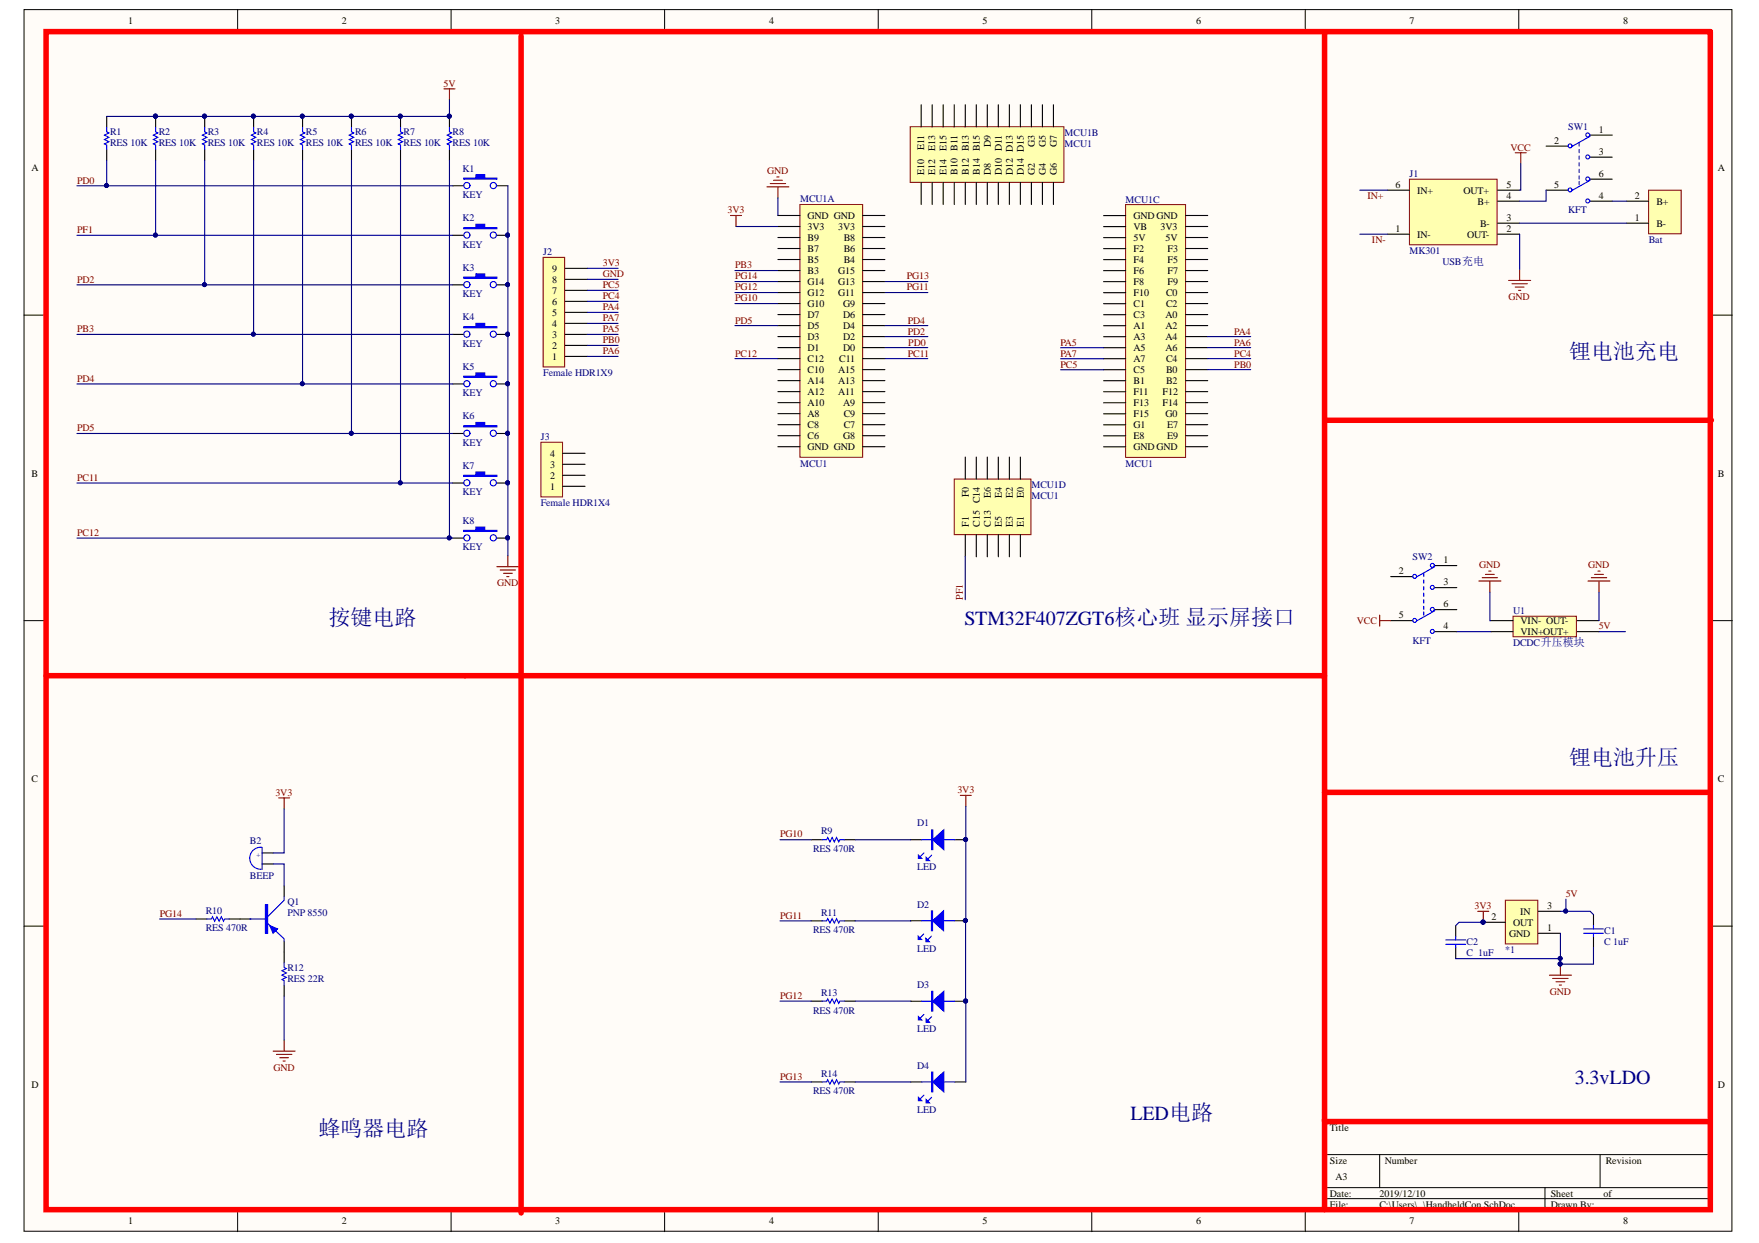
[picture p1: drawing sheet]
<svg xmlns="http://www.w3.org/2000/svg" width="297mm" height="210mm" viewBox="0 0 297 210" stroke-linecap="round" stroke-linejoin="round" font-family="sans-serif">
<defs><g id="words">
<g font-size="3.7" fill="#000080">
<text x="265" y="60.6">锂电池充电</text>
<text x="55.5" y="105.6">按键电路</text>
<text x="265" y="129.2">锂电池升压</text>
<text x="53.8" y="191.9">蜂鸣器电路</text>
</g>
<g font-size="3.4" fill="#000080">
<text x="162.9" y="105.6">STM32F407ZGT6核心班 显示屏接口</text>
<text x="265.9" y="183.1">3.3vLDO</text>
<text x="190.9" y="189.1">LED电路</text>
</g>
<g font-size="1.7">
<text x="21.6" y="4.1">1</text>
<text x="57.8" y="4.1">2</text>
<text x="93.8" y="4.1">3</text>
<text x="129.9" y="4.1">4</text>
<text x="165.9" y="4.1">5</text>
<text x="202" y="4.1">6</text>
<text x="238" y="4.1">7</text>
<text x="274.1" y="4.1">8</text>
<text x="270" y="22.5">1</text>
<text x="5.3" y="28.9">A</text>
<text x="156.1" y="29.5" transform="rotate(-90 156.1 29.5)">E10</text>
<text x="156.1" y="25.3" transform="rotate(-90 156.1 25.3)">E11</text>
<text x="157.9" y="29.5" transform="rotate(-90 157.9 29.5)">E12</text>
<text x="157.9" y="25.4" transform="rotate(-90 157.9 25.4)">E13</text>
<text x="159.8" y="29.5" transform="rotate(-90 159.8 29.5)">E14</text>
<text x="159.8" y="25.4" transform="rotate(-90 159.8 25.4)">E15</text>
<text x="161.7" y="29.5" transform="rotate(-90 161.7 29.5)">B10</text>
<text x="161.7" y="25.4" transform="rotate(-90 161.7 25.4)">B11</text>
<text x="163.6" y="29.5" transform="rotate(-90 163.6 29.5)">B12</text>
<text x="163.6" y="25.5" transform="rotate(-90 163.6 25.5)">B13</text>
<text x="165.5" y="29.5" transform="rotate(-90 165.5 29.5)">B14</text>
<text x="165.5" y="25.5" transform="rotate(-90 165.5 25.5)">B15</text>
<text x="167.3" y="29.5" transform="rotate(-90 167.3 29.5)">D8</text>
<text x="167.3" y="24.8" transform="rotate(-90 167.3 24.8)">D9</text>
<text x="169.2" y="29.5" transform="rotate(-90 169.2 29.5)">D10 D11</text>
<text x="171.1" y="29.5" transform="rotate(-90 171.1 29.5)">D12 D13</text>
<text x="172.9" y="29.5" transform="rotate(-90 172.9 29.5)">D14 D15</text>
<text x="174.8" y="29.5" transform="rotate(-90 174.8 29.5)">G2</text>
<text x="174.8" y="24.8" transform="rotate(-90 174.8 24.8)">G3</text>
<text x="176.6" y="29.5" transform="rotate(-90 176.6 29.5)">G4</text>
<text x="176.6" y="24.8" transform="rotate(-90 176.6 24.8)">G5</text>
<text x="178.5" y="29.5" transform="rotate(-90 178.5 29.5)">G6</text>
<text x="178.5" y="24.8" transform="rotate(-90 178.5 24.8)">G7</text>
<text x="262.5" y="24.3">2</text>
<text x="270" y="26.2">3</text>
<text x="270" y="29.9">6</text>
<text x="290.1" y="28.9">A</text>
<text x="235.7" y="31.8">6</text>
<text x="239.3" y="32.7">IN+</text>
<text x="247.1" y="32.7">OUT+</text>
<text x="249.5" y="34.6">B+</text>
<text x="254.4" y="31.8">5</text>
<text x="254.4" y="33.6">4</text>
<text x="262.5" y="31.8">5</text>
<text x="270" y="33.6">4</text>
<text x="276.1" y="33.6">2</text>
<text x="279.7" y="34.6">B+</text>
<text x="136.4" y="36.9">GND GND</text>
<text x="136.4" y="38.8">3V3</text>
<text x="136.4" y="40.6">B9</text>
<text x="141.5" y="38.8">3V3</text>
<text x="142.5" y="40.6">B8</text>
<text x="191.4" y="37">GND GND</text>
<text x="191.4" y="38.9">VB</text>
<text x="191.4" y="40.7">5V</text>
<text x="196" y="38.8">3V3</text>
<text x="196.8" y="40.6">5V</text>
<text x="235.7" y="39.2">1</text>
<text x="239.3" y="40.1">IN-</text>
<text x="247.7" y="40.1">OUT-</text>
<text x="249.9" y="38.3">B-</text>
<text x="254.4" y="37.3">3</text>
<text x="254.4" y="39.2">2</text>
<text x="276.1" y="37.3">1</text>
<text x="279.7" y="38.3">B-</text>
<text x="93.3" y="47.7">8</text>
<text x="93.3" y="45.9">9</text>
<text x="136.4" y="42.5">B7</text>
<text x="136.4" y="44.4">B5</text>
<text x="136.4" y="46.2">B3</text>
<text x="141.5" y="46.2">G15</text>
<text x="142.5" y="42.5">B6</text>
<text x="142.5" y="44.4">B4</text>
<text x="191.4" y="42.6">F2</text>
<text x="191.4" y="44.4">F4</text>
<text x="191.4" y="46.3">F6</text>
<text x="197.2" y="42.5">F3</text>
<text x="197.2" y="44.4">F5</text>
<text x="197.2" y="46.2">F7</text>
<text x="93.3" y="53.3">5</text>
<text x="93.3" y="51.5">6</text>
<text x="93.3" y="49.6">7</text>
<text x="136.4" y="48.1">G14</text>
<text x="136.4" y="49.9">G12</text>
<text x="136.4" y="51.8">G10</text>
<text x="136.4" y="53.6">D7</text>
<text x="141.5" y="48.1">G13</text>
<text x="141.5" y="49.9">G11</text>
<text x="142.4" y="51.8">G9</text>
<text x="142.4" y="53.6">D6</text>
<text x="191.4" y="48.2">F8</text>
<text x="191.4" y="50">F10</text>
<text x="191.4" y="51.9">C1</text>
<text x="191.4" y="53.7">C3</text>
<text x="196.8" y="53.6">A0</text>
<text x="196.9" y="49.9">C0</text>
<text x="196.9" y="51.8">C2</text>
<text x="197.2" y="48.1">F9</text>
<text x="93.3" y="58.9">2</text>
<text x="93.3" y="57">3</text>
<text x="93.3" y="55.2">4</text>
<text x="136.4" y="55.6">D5</text>
<text x="136.4" y="57.4">D3</text>
<text x="136.4" y="59.3">D1</text>
<text x="142.4" y="55.6">D4</text>
<text x="142.4" y="57.4">D2</text>
<text x="142.4" y="59.3">D0</text>
<text x="191.4" y="55.6">A1</text>
<text x="191.4" y="57.4">A3</text>
<text x="191.4" y="59.3">A5</text>
<text x="196.8" y="55.6">A2</text>
<text x="196.8" y="57.4">A4</text>
<text x="196.8" y="59.3">A6</text>
<text x="93.3" y="60.7">1</text>
<text x="136.4" y="61.2">C12</text>
<text x="136.4" y="63">C10</text>
<text x="136.4" y="64.9">A14</text>
<text x="141.5" y="63">A15</text>
<text x="141.5" y="64.9">A13</text>
<text x="141.7" y="61.2">C11</text>
<text x="191.4" y="61.2">A7</text>
<text x="191.4" y="63">C5</text>
<text x="191.4" y="64.9">B1</text>
<text x="196.9" y="61.2">C4</text>
<text x="196.9" y="63">B0</text>
<text x="196.9" y="64.9">B2</text>
<text x="136.4" y="66.7">A12</text>
<text x="136.4" y="68.6">A10</text>
<text x="136.4" y="70.5">A8</text>
<text x="141.5" y="66.7">A11</text>
<text x="142.4" y="68.6">A9</text>
<text x="142.5" y="70.5">C9</text>
<text x="191.4" y="66.7">F11</text>
<text x="191.4" y="68.6">F13</text>
<text x="191.4" y="70.5">F15</text>
<text x="196.3" y="66.7">F12</text>
<text x="196.3" y="68.6">F14</text>
<text x="196.8" y="70.5">G0</text>
<text x="92.9" y="77.1">4</text>
<text x="136.4" y="72.3">C8</text>
<text x="136.4" y="74.2">C6</text>
<text x="136.4" y="76">GND GND</text>
<text x="142.4" y="74.2">G8</text>
<text x="142.5" y="72.3">C7</text>
<text x="191.4" y="72.3">G1</text>
<text x="191.4" y="74.2">E8</text>
<text x="191.4" y="76">GND GND</text>
<text x="197.1" y="72.3">E7</text>
<text x="197.1" y="74.2">E9</text>
<text x="5.3" y="80.5">B</text>
<text x="92.9" y="82.7">1</text>
<text x="92.9" y="80.8">2</text>
<text x="92.9" y="79">3</text>
<text x="163.6" y="84" transform="rotate(-90 163.6 84)">F0</text>
<text x="290.1" y="80.5">B</text>
<text x="163.6" y="89" transform="rotate(-90 163.6 89)">F1</text>
<text x="165.5" y="89" transform="rotate(-90 165.5 89)">C15</text>
<text x="165.5" y="85" transform="rotate(-90 165.5 85)">C14</text>
<text x="167.3" y="89" transform="rotate(-90 167.3 89)">C13</text>
<text x="167.3" y="84.1" transform="rotate(-90 167.3 84.1)">E6</text>
<text x="169.2" y="89" transform="rotate(-90 169.2 89)">E5</text>
<text x="169.2" y="84.1" transform="rotate(-90 169.2 84.1)">E4</text>
<text x="171.1" y="89" transform="rotate(-90 171.1 89)">E3</text>
<text x="171.1" y="84.1" transform="rotate(-90 171.1 84.1)">E2</text>
<text x="172.9" y="89" transform="rotate(-90 172.9 89)">E1</text>
<text x="172.9" y="84.1" transform="rotate(-90 172.9 84.1)">E0</text>
<text x="243.8" y="95.1">1</text>
<text x="236.2" y="97">2</text>
<text x="243.8" y="98.8">3</text>
<text x="236.2" y="104.4">5</text>
<text x="243.8" y="102.6">6</text>
<text x="243.8" y="106.3">4</text>
<text x="256.8" y="107.2">VIN+OUT+</text>
<text x="256.8" y="105.3">VIN- OUT-</text>
<text x="5.3" y="132.1">C</text>
<text x="290.1" y="132.1">C</text>
<text x="251.9" y="155.4">2</text>
<text x="256.7" y="154.4">IN</text>
<text x="261.3" y="153.5">3</text>
<text x="254.8" y="158.1">GND</text>
<text x="255.5" y="156.3">OUT</text>
<text x="261.3" y="157.2">1</text>
<text x="5.3" y="183.7">D</text>
<text x="290.1" y="183.7">D</text>
<text x="224.6" y="190.9">Title</text>
<text x="224.6" y="196.5">Size</text>
<text x="233.9" y="196.5">Number</text>
<text x="271.2" y="196.5">Revision</text>
<text x="224.6" y="202.1">Date:</text>
<text x="224.6" y="203.9">File:</text>
<text x="225.5" y="199.3">A3</text>
<text x="232.9" y="202.1">2019/12/10</text>
<text x="232.9" y="203.9">C:\Users\..\HandheldCon.SchDoc</text>
<text x="261.9" y="202.1">Sheet</text>
<text x="261.9" y="203.9">Drawn By:</text>
<text x="270.8" y="202.1">of</text>
<text x="21.6" y="206.7">1</text>
<text x="57.8" y="206.7">2</text>
<text x="93.8" y="206.7">3</text>
<text x="129.9" y="206.7">4</text>
<text x="165.9" y="206.7">5</text>
<text x="202" y="206.7">6</text>
<text x="238" y="206.7">7</text>
<text x="274.1" y="206.7">8</text>
</g>
<g font-size="1.7" fill="#800000">
<text x="74.9" y="14.6">5V</text>
<text x="129.5" y="29.3">GND</text>
<text x="255.1" y="25.4">VCC</text>
<text x="13" y="31">PD0</text>
<text x="122.9" y="36">3V3</text>
<text x="230.9" y="33.6">IN+</text>
<text x="13" y="39.4">PF1</text>
<text x="231.7" y="41.1">IN-</text>
<text x="13" y="47.7">PD2</text>
<text x="101.8" y="44.9">3V3</text>
<text x="101.8" y="46.8">GND</text>
<text x="124.1" y="47.1">PG14</text>
<text x="124.1" y="45.3">PB3</text>
<text x="153.1" y="47.1">PG13</text>
<text x="101.8" y="48.7">PC5</text>
<text x="101.8" y="50.5">PC4</text>
<text x="101.8" y="52.4">PA4</text>
<text x="124.1" y="50.9">PG10</text>
<text x="124.1" y="49">PG12</text>
<text x="153.1" y="49">PG11</text>
<text x="254.8" y="50.7">GND</text>
<text x="13" y="56.1">PB3</text>
<text x="101.8" y="54.2">PA7</text>
<text x="101.8" y="56.1">PA5</text>
<text x="101.8" y="58">PB0</text>
<text x="101.8" y="59.8">PA6</text>
<text x="124.1" y="54.7">PD5</text>
<text x="153.3" y="56.5">PD2</text>
<text x="153.3" y="54.7">PD4</text>
<text x="153.4" y="58.4">PD0</text>
<text x="179.1" y="58.4">PA5</text>
<text x="208.4" y="56.5">PA4</text>
<text x="208.4" y="58.4">PA6</text>
<text x="13" y="64.5">PD4</text>
<text x="124.1" y="60.2">PC12</text>
<text x="153.3" y="60.2">PC11</text>
<text x="179.1" y="60.2">PA7</text>
<text x="179.1" y="62.1">PC5</text>
<text x="208.4" y="60.2">PC4</text>
<text x="208.4" y="62.1">PB0</text>
<text x="13" y="72.8">PD5</text>
<text x="13" y="81.2">PC11</text>
<text x="13" y="90.5">PC12</text>
<text x="249.8" y="95.9">GND</text>
<text x="268.2" y="95.9">GND</text>
<text x="84" y="99">GND</text>
<text x="162.6" y="101.3" transform="rotate(-90 162.6 101.3)">PF1</text>
<text x="229.1" y="105.3">VCC</text>
<text x="270" y="106.3">5V</text>
<text x="46.5" y="134.4">3V3</text>
<text x="161.7" y="134">3V3</text>
<text x="131.7" y="141.4">PG10</text>
<text x="27" y="154.9">PG14</text>
<text x="131.7" y="155.1">PG11</text>
<text x="249" y="153.5">3V3</text>
<text x="264.4" y="151.5">5V</text>
<text x="131.7" y="168.7">PG12</text>
<text x="261.7" y="168">GND</text>
<text x="46.2" y="180.9">GND</text>
<text x="131.7" y="182.3">PG13</text>
</g>
<g font-size="1.7" fill="#000080">
<text x="18.6" y="22.8">R1</text>
<text x="26.8" y="22.8">R2</text>
<text x="35.1" y="22.8">R3</text>
<text x="43.4" y="22.8">R4</text>
<text x="51.7" y="22.8">R5</text>
<text x="59.9" y="22.8">R6</text>
<text x="68.2" y="22.8">R7</text>
<text x="76.4" y="22.8">R8</text>
<text x="179.8" y="22.9">MCU1B</text>
<text x="264.8" y="21.9">SW1</text>
<text x="18.6" y="24.7">RES 10K</text>
<text x="26.8" y="24.7">RES 10K</text>
<text x="35.1" y="24.7">RES 10K</text>
<text x="43.4" y="24.7">RES 10K</text>
<text x="51.7" y="24.7">RES 10K</text>
<text x="59.9" y="24.7">RES 10K</text>
<text x="68.2" y="24.7">RES 10K</text>
<text x="76.4" y="24.7">RES 10K</text>
<text x="78.1" y="29">K1</text>
<text x="179.8" y="24.8">MCU1</text>
<text x="238" y="29.9">J1</text>
<text x="78.1" y="33.5">KEY</text>
<text x="135.1" y="34.1">MCU1A</text>
<text x="190.1" y="34.2">MCU1C</text>
<text x="264.8" y="36">KFT</text>
<text x="78.1" y="37.3">K2</text>
<text x="78.1" y="41.8">KEY</text>
<text x="278.4" y="41.1">Bat</text>
<text x="78.1" y="45.7">K3</text>
<text x="91.7" y="43.1">J2</text>
<text x="238" y="42.9">MK301</text>
<text x="243.6" y="44.8">USB充电</text>
<text x="78.1" y="50.2">KEY</text>
<text x="78.1" y="54.1">K4</text>
<text x="78.1" y="58.5">KEY</text>
<text x="78.1" y="62.4">K5</text>
<text x="91.7" y="63.5">Female HDR1X9</text>
<text x="78.1" y="66.9">KEY</text>
<text x="78.1" y="70.8">K6</text>
<text x="78.1" y="75.3">KEY</text>
<text x="91.3" y="74.3">J3</text>
<text x="78.1" y="79.2">K7</text>
<text x="78.1" y="83.6">KEY</text>
<text x="135.1" y="78.8">MCU1</text>
<text x="174.2" y="82.4">MCU1D</text>
<text x="190.1" y="78.8">MCU1</text>
<text x="78.1" y="88.5">K8</text>
<text x="91.3" y="85.5">Female HDR1X4</text>
<text x="174.2" y="84.2">MCU1</text>
<text x="78.1" y="92.9">KEY</text>
<text x="238.5" y="94.6">SW2</text>
<text x="255.5" y="103.7">U1</text>
<text x="238.5" y="108.7">KFT</text>
<text x="255.5" y="109.1">DCDC升压模块</text>
<text x="42.2" y="142.5">B2</text>
<text x="137.3" y="143.9">RES 470R</text>
<text x="138.7" y="140.9">R9</text>
<text x="154.9" y="139.6">D1</text>
<text x="42.2" y="148.5">BEEP</text>
<text x="154.9" y="147">LED</text>
<text x="34.8" y="154.3">R10</text>
<text x="48.5" y="152.7">Q1</text>
<text x="48.5" y="154.6">PNP 8550</text>
<text x="138.7" y="154.6">R11</text>
<text x="154.9" y="153.2">D2</text>
<text x="34.8" y="157.2">RES 470R</text>
<text x="137.3" y="157.6">RES 470R</text>
<text x="154.9" y="160.7">LED</text>
<text x="247.7" y="159.5">C2</text>
<text x="247.7" y="161.4">C 1uF</text>
<text x="254.2" y="160.9">*1</text>
<text x="270.9" y="157.6">C1</text>
<text x="270.9" y="159.5">C 1uF</text>
<text x="48.5" y="164">R12</text>
<text x="48.5" y="165.8">RES 22R</text>
<text x="154.9" y="166.8">D3</text>
<text x="137.3" y="171.2">RES 470R</text>
<text x="138.7" y="168.1">R13</text>
<text x="154.9" y="174.3">LED</text>
<text x="137.3" y="184.8">RES 470R</text>
<text x="138.7" y="181.8">R14</text>
<text x="154.9" y="180.5">D4</text>
<text x="154.9" y="187.9">LED</text>
</g>
<text font-size="1.2" fill="#000080" x="43.3" y="144.7">+</text>
</g></defs>
<g fill="#fffcf8" stroke="#000" stroke-width=".17">
<path d="M4.1 1.6h288.4v206.3h-288.4z"/>
<path d="M7.8 5.3h280.9v198.9h-280.9z"/>
</g>
<g fill="none" stroke="#000" stroke-width=".17">
<path d="M40.1 1.6v3.7M76.2 1.6v3.7M112.2 1.6v3.7M148.3 1.6v3.7M184.4 1.6v3.7M220.4 1.6v3.7M256.5 1.6v3.7M4.1 53.2h3.7M288.8 53.2h3.7M4.1 104.8h3.7M288.8 104.8h3.7M4.1 156.4h3.7"/>
<path d="M288.8 156.4h3.7M223.7 195h65.1M233 195v5.6M270.2 195v5.6M288.8 189.4h-65.1v14.9M40.1 204.3v3.7M76.2 204.3v3.7M112.2 204.3v3.7M148.3 204.3v3.7M184.4 204.3v3.7M220.4 204.3v3.7M223.7 200.6h65.1"/>
<path d="M223.7 202.4h65.1M256.5 204.3v3.7M260.9 200.6v3.7"/>
</g>
<path d="M135.1 34.5h10.6v42.7h-10.6z" fill="#ffffb0" stroke="#800000" stroke-width=".17"/>
<g fill="none" stroke="#000" stroke-width=".19">
<path d="M131.4 36.4h3.7M131.4 38.2h3.7M145.7 36.4h3.7M145.7 38.2h3.7M131.4 40.1h3.7M131.4 42h3.7M131.4 43.8h3.7M131.4 45.7h3.7M131.4 47.5h3.7M131.4 49.4h3.7M131.4 51.3h3.7M131.4 53.1h3.7"/>
<path d="M131.4 55h3.7M131.4 56.8h3.7M131.4 58.7h3.7M145.7 40.1h3.7M145.7 42h3.7M145.7 43.8h3.7M145.7 45.7h3.7M145.7 47.5h3.7M145.7 49.4h3.7M145.7 51.3h3.7M145.7 53.1h3.7M145.7 55h3.7"/>
<path d="M145.7 56.8h3.7M145.7 58.7h3.7M131.4 60.6h3.7M131.4 62.4h3.7M131.4 64.3h3.7M131.4 66.1h3.7M131.4 68h3.7M131.4 69.9h3.7M131.4 71.7h3.7M131.4 73.6h3.7M131.4 75.4h3.7M145.7 60.6h3.7"/>
<path d="M145.7 62.4h3.7M145.7 64.3h3.7M145.7 66.1h3.7M145.7 68h3.7M145.7 69.9h3.7M145.7 71.7h3.7M145.7 73.6h3.7M145.7 75.4h3.7"/>
</g>
<path d="M153.7 21.4h26v9.4h-26z" fill="#ffffb0" stroke="#800000" stroke-width=".17"/>
<g fill="none" stroke="#000" stroke-width=".19">
<path d="M155.6 17.7v3.7M157.4 17.7v3.7M159.3 17.7v3.7M161.1 17.7v3.7M163 17.7v3.7M164.9 17.7v3.7M166.7 17.7v3.7M168.6 17.7v3.7M170.4 17.7v3.7M172.3 17.7v3.7M174.2 17.7v3.7M176 17.7v3.7"/>
<path d="M177.9 17.7v3.7M155.6 30.8v3.7M157.4 30.8v3.7M159.3 30.8v3.7M161.1 30.8v3.7M163 30.8v3.7M164.9 30.8v3.7M166.7 30.8v3.7M168.6 30.8v3.7M170.4 30.8v3.7M172.3 30.8v3.7M174.2 30.8v3.7"/>
<path d="M176 30.8v3.7M177.9 30.8v3.7"/>
</g>
<path d="M190.1 34.5h10.1v42.7h-10.1z" fill="#ffffb0" stroke="#800000" stroke-width=".17"/>
<g fill="none" stroke="#000" stroke-width=".19">
<path d="M186.4 36.4h3.7M186.4 38.3h3.7M200.2 36.4h3.7M200.2 38.2h3.7M186.4 40.1h3.7M186.4 42h3.7M186.4 43.8h3.7M186.4 45.7h3.7M186.4 47.6h3.7M186.4 49.4h3.7M186.4 51.3h3.7M186.4 53.1h3.7"/>
<path d="M186.4 55h3.7M186.4 56.9h3.7M186.4 58.7h3.7M200.2 40.1h3.7M200.2 42h3.7M200.2 43.8h3.7M200.2 45.7h3.7M200.2 47.5h3.7M200.2 49.4h3.7M200.2 51.3h3.7M200.2 53.1h3.7M200.2 55h3.7"/>
<path d="M200.2 56.8h3.7M200.2 58.7h3.7M186.4 60.6h3.7M186.4 62.4h3.7M186.4 64.3h3.7M186.4 66.2h3.7M186.4 68h3.7M186.4 69.9h3.7M186.4 71.7h3.7M186.4 73.6h3.7M186.4 75.5h3.7M200.2 60.6h3.7"/>
<path d="M200.2 62.4h3.7M200.2 64.3h3.7M200.2 66.1h3.7M200.2 68h3.7M200.2 69.9h3.7M200.2 71.7h3.7M200.2 73.6h3.7M200.2 75.4h3.7"/>
</g>
<path d="M161.1 80.9h13v9.4h-13z" fill="#ffffb0" stroke="#800000" stroke-width=".17"/>
<g fill="none" stroke="#000" stroke-width=".19">
<path d="M76.5 31.4h1.8M83.9 31.4h1.9M163 77.2v3.7M164.9 77.2v3.7M166.7 77.2v3.7M168.6 77.2v3.7M170.4 77.2v3.7M172.3 77.2v3.7M163 90.3v3.7M164.9 90.3v3.7M166.7 90.3v3.7M168.6 90.3v3.7"/>
<path d="M170.4 90.3v3.7M172.3 90.3v3.7"/>
</g>
<path d="M78.3 30.1h2.1v-.6h1.5v.6h2v.2h-5.6z" fill-rule="evenodd" fill="#00f"/>
<g fill="none" stroke="#00f" stroke-width=".19">
<path d="M78.3 30.1h2.1v-.6h1.5v.6h2v.2h-5.6z"/>
<circle cx="78.8" cy="31.3" r=".52"/>
<circle cx="83.3" cy="31.3" r=".52"/>
</g>
<path d="M76.5 39.7h1.8M83.9 39.7h1.9" fill="none" stroke="#000" stroke-width=".19"/>
<circle cx="85.7" cy="39.7" r=".33" fill="#000080" stroke="#000080" stroke-width=".17"/>
<path d="M78.3 38.4h2.1v-.5h1.5v.5h2v.2h-5.6z" fill-rule="evenodd" fill="#00f"/>
<g fill="none" stroke="#00f" stroke-width=".19">
<path d="M78.3 38.4h2.1v-.5h1.5v.5h2v.2h-5.6z"/>
<circle cx="78.8" cy="39.7" r=".52"/>
<circle cx="83.3" cy="39.7" r=".52"/>
</g>
<g fill="#000080" stroke="#000080" stroke-width=".17">
<circle cx="85.7" cy="39.7" r=".33"/>
<circle cx="85.7" cy="48.1" r=".33"/>
</g>
<path d="M76.5 48.1h1.8M83.9 48.1h1.9" fill="none" stroke="#000" stroke-width=".19"/>
<path d="M78.3 46.8h2.1v-.6h1.5v.6h2v.2h-5.6z" fill-rule="evenodd" fill="#00f"/>
<g fill="none" stroke="#00f" stroke-width=".19">
<path d="M78.3 46.8h2.1v-.6h1.5v.6h2v.2h-5.6z"/>
<circle cx="78.8" cy="48.1" r=".52"/>
<circle cx="83.3" cy="48.1" r=".52"/>
</g>
<g fill="#000080" stroke="#000080" stroke-width=".17">
<circle cx="85.7" cy="48.1" r=".33"/>
<circle cx="85.7" cy="56.4" r=".33"/>
</g>
<path d="M76.5 56.5h1.8M83.9 56.5h1.9" fill="none" stroke="#000" stroke-width=".19"/>
<path d="M78.3 55.2h2.1v-.6h1.5v.6h2v.2h-5.6z" fill-rule="evenodd" fill="#00f"/>
<g fill="none" stroke="#00f" stroke-width=".19">
<path d="M78.3 55.2h2.1v-.6h1.5v.6h2v.2h-5.6z"/>
<circle cx="78.8" cy="56.4" r=".52"/>
<circle cx="83.3" cy="56.4" r=".52"/>
</g>
<g fill="#000080" stroke="#000080" stroke-width=".17">
<circle cx="85.7" cy="56.4" r=".33"/>
<circle cx="85.7" cy="64.8" r=".33"/>
</g>
<path d="M76.5 64.8h1.8M83.9 64.8h1.9" fill="none" stroke="#000" stroke-width=".19"/>
<path d="M78.3 63.5h2.1v-.5h1.5v.5h2v.2h-5.6z" fill-rule="evenodd" fill="#00f"/>
<g fill="none" stroke="#00f" stroke-width=".19">
<path d="M78.3 63.5h2.1v-.5h1.5v.5h2v.2h-5.6z"/>
<circle cx="78.8" cy="64.8" r=".52"/>
<circle cx="83.3" cy="64.8" r=".52"/>
</g>
<g fill="#000080" stroke="#000080" stroke-width=".17">
<circle cx="85.7" cy="64.8" r=".33"/>
<circle cx="85.7" cy="73.2" r=".33"/>
</g>
<path d="M76.5 73.2h1.8M83.9 73.2h1.9" fill="none" stroke="#000" stroke-width=".19"/>
<path d="M78.3 71.9h2.1v-.6h1.5v.6h2v.2h-5.6z" fill-rule="evenodd" fill="#00f"/>
<g fill="none" stroke="#00f" stroke-width=".19">
<path d="M18 21.5v.8l.4 .1-.8 .4 .8 .4-.8 .4 .8 .3-.8 .4 .4 .2v.7M26.3 21.5v.8l.4 .1-.8 .4 .8 .4-.8 .4 .8 .3-.8 .4 .4 .2v.7M34.6 21.5v.8l.3 .1-.7 .4 .7 .4-.7 .4 .7 .3-.7 .4 .4 .2v.7M42.8 21.5v.8l.4 .1-.7 .4 .7 .4-.7 .4 .7 .3-.7 .4 .3 .2v.7M51.1 21.5v.8l.4 .1-.8 .4 .8 .4-.8 .4 .8 .3-.8 .4 .4 .2v.7M59.4 21.5v.8l.3 .1-.7 .4 .7 .4-.7 .4 .7 .3-.7 .4 .4 .2v.7M78.3 71.9h2.1v-.6h1.5v.6h2v.2h-5.6zM44.2 143.1a1.86 1.86 0 0 0-2 1.8 1.86 1.86 0 0 0 1.9 1.9M44.3 143.1v3.7M44.8 152.8h.4v4.8h-.4z"/>
<circle cx="78.8" cy="73.2" r=".52"/>
<circle cx="83.3" cy="73.2" r=".52"/>
</g>
<g fill="#000080" stroke="#000080" stroke-width=".17">
<circle cx="85.7" cy="73.2" r=".33"/>
<circle cx="26.2" cy="19.6" r=".33"/>
<circle cx="34.5" cy="19.6" r=".33"/>
<circle cx="42.8" cy="19.6" r=".33"/>
<circle cx="51" cy="19.6" r=".33"/>
<circle cx="59.3" cy="19.6" r=".33"/>
</g>
<path d="M75 15h1.8M75.9 15v1.9M83.9 95.7h3.7M84.5 96.3h2.6M85 96.8h1.5M85.6 97.4h.3M85.8 93.8v1.9" fill="none" stroke="#800000" stroke-width=".19"/>
<g fill="none" stroke="#000" stroke-width=".19">
<path d="M18 19.7v1.8M26.3 19.7v1.8M34.6 19.7v1.8M42.8 19.7v1.8M51.1 19.7v1.8M59.4 19.7v1.8M18 25.2v1.9M26.3 25.2v1.9M34.6 25.2v1.9M42.8 25.2v1.9M51.1 25.2v1.9M59.4 25.2v1.9"/>
<path d="M40.5 155.2h1.9M44.3 144h1.8M44.3 145.9h1.8M48 149.6v1.9M48 158.9v1.9"/>
</g>
<path d="M45 152.8v4.8" fill="none" stroke="#00f" stroke-width=".37"/>
<path d="M45.6 156.3l1.3 .6-.8 .7z" fill="#00f"/>
<path d="M35 155.2h.7l.2-.4 .4 .8 .3-.8 .4 .8 .4-.8 .3 .8 .2-.4h.8M42.2 155.2h2.6M45.2 155.9l2.8 2.6v.4M45.6 156.3l1.3 .6-.8 .7zM48 151.5v.5l-2.8 2.8M48 162.6v.8l.4 .2-.8 .3 .8 .4-.8 .4 .8 .3-.8 .4 .4 .2v.7" fill="none" stroke="#00f" stroke-width=".19"/>
<path d="M47.1 134.7h1.8M48 134.7v1.9M46.1 177.5h3.7M46.7 178.1h2.6M47.2 178.6h1.5M47.8 179.2h.4M48 175.6v1.9" fill="none" stroke="#800000" stroke-width=".19"/>
<path d="M33.1 155.2h1.9M38.7 155.2h1.8M48 160.8v1.8M48 166.3v1.9" fill="none" stroke="#000" stroke-width=".19"/>
<path d="M254.2 152h5.5v7.4h-5.5z" fill="#ffffb0" stroke="#800000" stroke-width=".17"/>
<path d="M245.8 156.3v1.9M250.5 155.7h3.7M259.8 153.9h3.7M259.8 157.6h3.7M269.1 154.4v1.9M269.1 158.2v1.8M245.8 160v1.9" fill="none" stroke="#000" stroke-width=".19"/>
<g fill="#000080" stroke="#000080" stroke-width=".17">
<circle cx="250.4" cy="155.7" r=".33"/>
<circle cx="263.5" cy="162.8" r=".33"/>
</g>
<path d="M249.5 153.9h1.9M250.5 153.9v1.8M261.6 164.7h3.8M262.2 165.2h2.6M262.8 165.8h1.4M263.3 166.3h.4M263.5 162.8v1.9" fill="none" stroke="#800000" stroke-width=".19"/>
<path d="M244.1 159.5h3.4M244.1 158.7h3.4M245.8 158.2v.5M245.8 159.5v.5M267.4 157.6h3.4M267.4 156.9h3.4M269.1 156.3v.6M269.1 157.6v.6" fill="none" stroke="#00f" stroke-width=".19"/>
<path d="M255.5 104.1h10.7v3.4h-10.7z" fill="#ffffb0" stroke="#800000" stroke-width=".17"/>
<path d="M251.8 106.7h3.7M251.8 104.8h3.7M266.3 106.7h3.7M266.3 104.8h3.7" fill="none" stroke="#000" stroke-width=".19"/>
<path d="M249.7 98.1h3.8M250.3 97.6h2.6M250.8 97h1.5M251.4 96.4h.4M251.6 98.1v1.9M268.2 98.1h3.7M268.7 97.6h2.6M269.3 97h1.5M269.8 96.4h.4M270 98.1v1.9" fill="none" stroke="#800000" stroke-width=".19"/>
<path d="M278.4 32.1h5.5v7.4h-5.5z" fill="#ffffb0" stroke="#800000" stroke-width=".17"/>
<path d="M274.7 37.7h3.7M274.7 34h3.7" fill="none" stroke="#000" stroke-width=".19"/>
<path d="M238 30.3h14.8v11h-14.8z" fill="#ffffb0" stroke="#800000" stroke-width=".17"/>
<g fill="none" stroke="#000" stroke-width=".19">
<path d="M234.3 32.1h3.7M234.3 39.6h3.7M252.9 32.1h3.7M252.9 39.6h3.7M252.9 37.7h3.7M252.9 34h3.7M261.1 32.1h3.7M261.1 24.7h3.7M268.5 34h3.8M268.5 22.8h3.8M268.5 26.5h3.8M268.5 30.3h3.8"/>
<path d="M76.5 81.6h1.8M83.9 81.6h1.9M234.8 97.4h3.8M242.3 95.5h3.7M242.3 99.2h3.7M234.8 104.8h3.8M242.3 102.9h3.7M242.3 106.7h3.7"/>
</g>
<path d="M255.9 25.8h1.8M256.8 25.8v1.9M254.8 47.4h3.7M255.3 47.9h2.6M255.9 48.5h1.5M256.4 49h.4M256.6 45.5v1.9M233 103.9v1.8M233 104.8h1.8" fill="none" stroke="#800000" stroke-width=".19"/>
<g fill="none" stroke="#00f" stroke-width=".19">
<path d="M266.7 24.1v.6M266.7 25.2v.6M266.7 26.4v.5M266.7 27.5v.5M266.7 28.6v.5M266.7 29.7v.6M266.7 30.6v.6M268.5 23l-2.9 1.7M268.5 30.4l-2.9 1.7M240.4 96.8v.6M240.4 97.9v.6M240.4 99v.6"/>
<path d="M242.3 95.7l-3 1.7M240.4 100.2v.5M240.4 101.3v.5M240.4 102.4v.5M240.4 103.3v.6M242.3 103.1l-3 1.7"/>
<circle cx="265.1" cy="32.1" r=".33"/>
<circle cx="265.1" cy="24.6" r=".33"/>
<circle cx="268.1" cy="33.9" r=".33"/>
<circle cx="268.1" cy="26.5" r=".33"/>
<circle cx="268.1" cy="22.8" r=".33"/>
<circle cx="268.1" cy="30.2" r=".33"/>
<circle cx="238.9" cy="97.3" r=".33"/>
<circle cx="241.9" cy="99.2" r=".33"/>
<circle cx="241.9" cy="95.5" r=".33"/>
<circle cx="238.9" cy="104.8" r=".33"/>
<circle cx="241.9" cy="106.6" r=".33"/>
<circle cx="241.9" cy="102.9" r=".33"/>
</g>
<circle cx="85.7" cy="81.5" r=".33" fill="#000080" stroke="#000080" stroke-width=".17"/>
<path d="M78.3 80.3h2.1v-.6h1.5v.6h2v.2h-5.6z" fill-rule="evenodd" fill="#00f"/>
<g fill="none" stroke="#00f" stroke-width=".19">
<path d="M67.6 21.5v.8l.4 .1-.7 .4 .7 .4-.7 .4 .7 .3-.7 .4 .3 .2v.7M78.3 80.3h2.1v-.6h1.5v.6h2v.2h-5.6zM155.7 141.8h5.5M156 144l-.7 .8M157.3 144.4l-.7 .8"/>
<circle cx="78.8" cy="81.5" r=".52"/>
<circle cx="83.3" cy="81.5" r=".52"/>
</g>
<g fill="#000080" stroke="#000080" stroke-width=".17">
<circle cx="85.7" cy="81.5" r=".33"/>
<circle cx="67.6" cy="19.6" r=".33"/>
<circle cx="163.1" cy="141.8" r=".33"/>
</g>
<path d="M67.6 19.7v1.8M67.6 25.2v1.9M153.8 141.8h1.9M161.2 141.8h1.9" fill="none" stroke="#000" stroke-width=".19"/>
<path d="M129.5 31.6h3.7M130.1 31h2.6M130.6 30.4h1.5M131.2 29.9h.3M131.4 31.6v1.8" fill="none" stroke="#800000" stroke-width=".19"/>
<path d="M157.5 141.8l1.9-1.7v3.4z" fill="#00f"/>
<path d="M157.3 140.1h.2v3.4h-.2zM157.4 140.1v3.4M157.5 141.8l1.9-1.7v3.4z" fill="none" stroke="#00f" stroke-width=".19"/>
<path d="M155.1 144.4l.6 .6h-.6z" fill="#00f"/>
<path d="M155.1 144.4l.6 .6h-.6z" fill="none" stroke="#00f" stroke-width=".19"/>
<path d="M156.4 144.8l.6 .5h-.6z" fill="#00f"/>
<path d="M155.6 155.5h5.6M156 157.7l-.8 .8M156.4 144.8l.6 .5h-.6zM157.3 158.1l-.8 .7" fill="none" stroke="#00f" stroke-width=".19"/>
<g fill="#000080" stroke="#000080" stroke-width=".17">
<circle cx="163.1" cy="141.8" r=".33"/>
<circle cx="163" cy="155.5" r=".33"/>
</g>
<path d="M153.8 155.5h1.8M161.2 155.5h1.9" fill="none" stroke="#000" stroke-width=".19"/>
<path d="M157.5 155.5l1.8-1.7v3.4z" fill="#00f"/>
<path d="M157.3 153.8h.2v3.4h-.2zM157.4 153.8v3.4M157.5 155.5l1.8-1.7v3.4z" fill="none" stroke="#00f" stroke-width=".19"/>
<path d="M155.1 158.1l.5 .5h-.5z" fill="#00f"/>
<path d="M155.1 158.1l.5 .5h-.5z" fill="none" stroke="#00f" stroke-width=".19"/>
<path d="M156.4 158.5l.5 .5h-.5z" fill="#00f"/>
<path d="M156.4 158.5l.5 .5h-.5zM155.7 169.1h5.5M156 171.3l-.7 .8M157.3 171.7l-.7 .7" fill="none" stroke="#00f" stroke-width=".19"/>
<g fill="#000080" stroke="#000080" stroke-width=".17">
<circle cx="163" cy="155.5" r=".33"/>
<circle cx="163.1" cy="169" r=".33"/>
</g>
<path d="M153.8 169.1h1.9M161.2 169.1h1.9" fill="none" stroke="#000" stroke-width=".19"/>
<path d="M157.5 169.1l1.9-1.7v3.4z" fill="#00f"/>
<path d="M157.3 167.4h.2v3.4h-.2zM157.4 167.4v3.4M157.5 169.1l1.9-1.7v3.4z" fill="none" stroke="#00f" stroke-width=".19"/>
<path d="M155.1 171.7l.6 .5h-.6z" fill="#00f"/>
<path d="M155.1 171.7l.6 .5h-.6z" fill="none" stroke="#00f" stroke-width=".19"/>
<path d="M156.4 172.1l.6 .5h-.6z" fill="#00f"/>
<path d="M156.4 172.1l.6 .5h-.6zM155.7 182.7h5.5M156 184.9l-.7 .8M157.3 185.3l-.7 .8" fill="none" stroke="#00f" stroke-width=".19"/>
<circle cx="163.1" cy="169" r=".33" fill="#000080" stroke="#000080" stroke-width=".17"/>
<path d="M153.8 182.7h1.9M161.2 182.7h1.9" fill="none" stroke="#000" stroke-width=".19"/>
<path d="M157.5 182.7l1.9-1.7v3.4z" fill="#00f"/>
<path d="M157.3 181h.2v3.4h-.2zM157.4 181v3.4M157.5 182.7l1.9-1.7v3.4z" fill="none" stroke="#00f" stroke-width=".19"/>
<path d="M155.1 185.3l.6 .6h-.6z" fill="#00f"/>
<path d="M155.1 185.3l.6 .6h-.6z" fill="none" stroke="#00f" stroke-width=".19"/>
<path d="M156.4 185.7l.6 .5h-.6z" fill="#00f"/>
<path d="M138.8 141.8h.8l.2-.4 .3 .8 .4-.8 .4 .8 .4-.8 .3 .8 .2-.4h.8M138.8 155.5h.8l.2-.4 .3 .8 .4-.8 .4 .8 .4-.8 .3 .8 .2-.4h.8M138.8 169.1h.8l.2-.4 .3 .7 .4-.7 .4 .7 .4-.7 .3 .7 .2-.3h.8M138.8 182.7h.8l.2-.4 .3 .8 .4-.8 .4 .8 .4-.8 .3 .8 .2-.4h.8M156.4 185.7l.6 .5h-.6z" fill="none" stroke="#00f" stroke-width=".19"/>
<path d="M137 141.8h1.8M137 155.5h1.8M142.6 141.8h1.8M142.6 155.5h1.8M137 169.1h1.8M142.6 169.1h1.8M137 182.7h1.8M142.6 182.7h1.8" fill="none" stroke="#000" stroke-width=".19"/>
<path d="M123.4 36.4h1.8M124.3 36.4v1.8M162.2 134.3h1.8M163.1 134.3v1.9" fill="none" stroke="#800000" stroke-width=".19"/>
<path d="M7.8 5.3h281v199h-281zM88 6.1v198.7M223.7 5.3v184.1M223.9 71h65.1M7.8 114.1h215.9M223.7 133.8h65.1M288.8 189.4h-65.1v14.9" fill="none" stroke="#f00" stroke-width=".93"/>
<path d="M91.7 43.5h3.6v18.5h-3.6z" fill="#ffffb0" stroke="#800000" stroke-width=".17"/>
<g fill="none" stroke="#000" stroke-width=".19">
<path d="M75.9 19.7v1.8M75.9 25.2v1.9M95.4 58.3h3.8M95.4 56.5h3.8M95.4 54.6h3.8M95.4 52.8h3.8M95.4 50.9h3.8M95.4 49h3.8M95.4 47.2h3.8M95.4 45.3h3.8M95.4 60.2h3.8M76.5 90.9h1.8"/>
<path d="M83.9 90.9h1.9"/>
</g>
<g fill="#000080" stroke="#000080" stroke-width=".17">
<circle cx="75.9" cy="19.6" r=".33"/>
<circle cx="85.7" cy="90.8" r=".33"/>
</g>
<path d="M75.9 21.5v.8l.4 .1-.8 .4 .8 .4-.8 .4 .8 .3-.8 .4 .4 .2v.7" fill="none" stroke="#00f" stroke-width=".19"/>
<path d="M78.3 89.6h2.1v-.6h1.5v.6h2v.1h-5.6z" fill-rule="evenodd" fill="#00f"/>
<g fill="none" stroke="#00f" stroke-width=".19">
<path d="M78.3 89.6h2.1v-.6h1.5v.6h2v.1h-5.6z"/>
<circle cx="78.8" cy="90.8" r=".52"/>
<circle cx="83.3" cy="90.8" r=".52"/>
</g>
<circle cx="85.7" cy="90.8" r=".33" fill="#000080" stroke="#000080" stroke-width=".17"/>
<path d="M91.3 74.7h3.7v9.2h-3.7z" fill="#ffffb0" stroke="#800000" stroke-width=".17"/>
<path d="M95.1 78.4h3.7M95.1 76.5h3.7M95.1 82.1h3.7M95.1 80.3h3.7" fill="none" stroke="#000" stroke-width=".19"/>
<g fill="none" stroke="#000080" stroke-width=".19">
<path d="M75.9 16.9v2.8h-57.9M13 31.4h63.5M18 27.1v4.3M26.3 27.1v12.6h-13.3M26.3 39.7h50.2M34.6 27.1v21M42.8 27.1v29.4h-29.8M51.1 27.1v37.7h25.4M59.4 27.1v46.1h17.1M67.6 27.1v54.5h8.9M75.9 27.1v63.8h.6M85.8 31.4v62.4"/>
<path d="M124.3 38.2h7.1M131.4 33.4v3M229.6 39.6h4.7M229.6 32.1h4.7M256.6 37.7h18.1M256.6 39.6v5.9M256.8 27.7v4.4h-.2M261.1 32.1v1.9h-4.5M272.3 34h2.4M13 48.1h63.5M42.8 56.5h33.7M99.2 45.3h5.2"/>
<path d="M99.2 47.2h5.2M99.2 49h5.2M99.2 50.9h5.2M99.2 52.8h5.2M99.2 54.6h5.2M99.2 56.5h5.2M99.2 58.3h5.2M124.1 47.5h7.3M124.1 49.4h7.3M124.1 51.3h7.3M124.1 55h7.3M124.1 45.7h7.3"/>
<path d="M149.4 47.5h7.3M149.4 49.4h7.3M149.4 56.8h7.3M149.4 55h7.3M149.4 58.7h7.3M179.1 58.7h7.3M203.9 56.8h7.3M203.9 58.7h7.3M13 64.8h38.1M13 73.2h46.4M99.2 60.2h5.2M124.1 60.6h7.3"/>
<path d="M149.4 60.6h7.3M179.1 62.4h7.3M179.1 60.6h7.3M203.9 60.6h7.3M203.9 62.4h7.3M13 81.6h54.6M13 90.9h62.9M163 94v7.3M251.6 100v4.8h.2M270 100v4.8M246 106.7h5.8M270 106.7h4.5"/>
<path d="M48 136.6v7.4h-1.9M163.1 136.2v46.5M27 155.2h6.1M46.1 145.9h1.9v3.7M131.7 141.8h5.3M131.7 155.5h5.3M144.4 141.8h9.4M153.8 155.5h-9.4M250.5 155.7h-4.1l-.6 .6M263.5 157.6v5.2h5.6v-2.8M263.5 153.9h5l.6 .5M264.4 151.8v2.1"/>
<path d="M48 168.2v7.4M131.7 169.1h5.3M144.4 169.1h9.4M245.8 161.9h17.7M131.7 182.7h5.3M144.4 182.7h9.4"/>
</g>
<g fill="#000080" stroke="#000080" stroke-width=".17">
<circle cx="263.5" cy="162.8" r=".33"/>
<circle cx="250.4" cy="155.7" r=".33"/>
<circle cx="263.5" cy="161.8" r=".33"/>
<circle cx="264.4" cy="153.9" r=".33"/>
<circle cx="85.7" cy="39.7" r=".33"/>
<circle cx="85.7" cy="48.1" r=".33"/>
<circle cx="85.7" cy="56.4" r=".33"/>
<circle cx="85.7" cy="64.8" r=".33"/>
<circle cx="85.7" cy="73.2" r=".33"/>
<circle cx="85.7" cy="81.5" r=".33"/>
<circle cx="85.7" cy="90.8" r=".33"/>
<circle cx="163.1" cy="169" r=".33"/>
<circle cx="163" cy="155.5" r=".33"/>
<circle cx="163.1" cy="141.8" r=".33"/>
<circle cx="18" cy="31.3" r=".33"/>
<circle cx="26.2" cy="19.6" r=".33"/>
<circle cx="75.9" cy="19.6" r=".33"/>
<circle cx="67.6" cy="19.6" r=".33"/>
<circle cx="59.3" cy="19.6" r=".33"/>
<circle cx="51" cy="19.6" r=".33"/>
<circle cx="42.8" cy="19.6" r=".33"/>
<circle cx="34.5" cy="19.6" r=".33"/>
<circle cx="26.2" cy="39.7" r=".33"/>
<circle cx="34.5" cy="48.1" r=".33"/>
<circle cx="42.8" cy="56.4" r=".33"/>
<circle cx="51" cy="64.8" r=".33"/>
<circle cx="59.3" cy="73.2" r=".33"/>
<circle cx="67.6" cy="81.5" r=".33"/>
<circle cx="75.9" cy="90.8" r=".33"/>
</g>
<use href="#words"/>
</svg>
